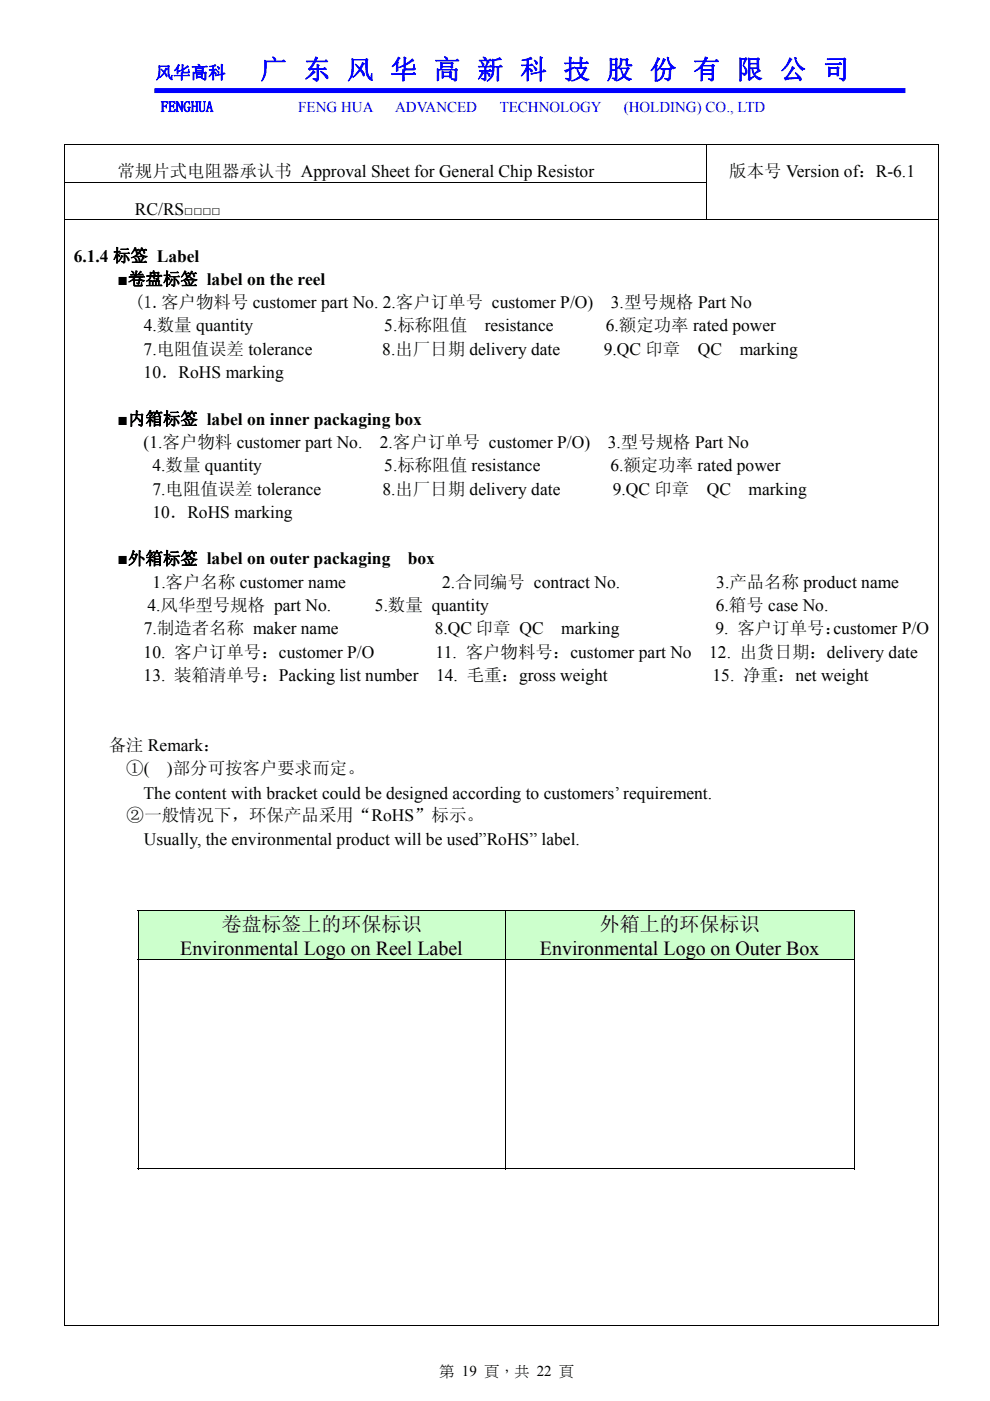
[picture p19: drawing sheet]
<svg xmlns="http://www.w3.org/2000/svg" width="210mm" height="297mm" viewBox="0 0 210 297" stroke-linecap="round" stroke-linejoin="round" font-family="sans-serif">
<defs><g id="words">
<text font-size="5.7" fill="#00f" x="55.2" y="16.7">广 东 风 华 高 新 科 技 股 份 有 限 公 司</text>
<g font-size="4.2">
<text x="47" y="197.3">卷盘标签上的环保标识</text>
<text x="127.2" y="197.3">外箱上的环保标识</text>
<text x="38.2" y="202.4">Environmental Logo on Reel Label</text>
<text x="114.5" y="202.4">Environmental Logo on Outer Box</text>
</g>
<text font-size="3.7" fill="#00f" x="33" y="16.7">风华高科</text>
<g font-size="3.7">
<text x="24.9" y="37.5">常规片式电阻器承认书 Approval Sheet for General Chip Resistor</text>
<text x="154.7" y="37.5">版本号 Version of：R-6.1</text>
<text x="28.6" y="45.7">RC/RS</text>
<text x="15.6" y="55.5">6.1.4 标签 Label</text>
<text x="24.9" y="60.4">■卷盘标签 label on the reel</text>
<text x="28.6" y="65.3">(1.客户物料号 customer part No. 2.客户订单号 customer P/O)</text>
<text x="129.6" y="65.3">3.型号规格 Part No</text>
<text x="30.5" y="70.3">4.数量 quantity</text>
<text x="81.5" y="70.3">5.标称阻值</text>
<text x="102.8" y="70.3">resistance</text>
<text x="128.5" y="70.3">6.额定功率 rated power</text>
<text x="30.5" y="75.2">7.电阻值误差 tolerance</text>
<text x="81.1" y="75.2">8.出厂日期 delivery date</text>
<text x="128.1" y="75.2">9.QC 印章</text>
<text x="148" y="75.2">QC</text>
<text x="156.9" y="75.2">marking</text>
<text x="30.5" y="80.2">10．RoHS marking</text>
<text x="24.9" y="90">■内箱标签 label on inner packaging box</text>
<text x="30.5" y="95">(1.客户物料 customer part No.</text>
<text x="80.6" y="95">2.客户订单号 customer P/O)</text>
<text x="128.9" y="95">3.型号规格 Part No</text>
<text x="32.3" y="99.9">4.数量 quantity</text>
<text x="81.5" y="99.9">5.标称阻值 resistance</text>
<text x="129.5" y="99.9">6.额定功率 rated power</text>
<text x="32.3" y="104.9">7.电阻值误差 tolerance</text>
<text x="81.1" y="104.9">8.出厂日期 delivery date</text>
<text x="130" y="104.9">9.QC 印章</text>
<text x="149.9" y="104.9">QC</text>
<text x="158.8" y="104.9">marking</text>
<text x="32.3" y="109.8">10．RoHS marking</text>
<text x="24.9" y="119.7">■外箱标签 label on outer packaging</text>
<text x="86.5" y="119.7">box</text>
<text x="32.4" y="124.6">1.客户名称 customer name</text>
<text x="93.8" y="124.6">2.合同编号 contract No.</text>
<text x="151.9" y="124.6">3.产品名称 product name</text>
<text x="31.3" y="129.5">4.风华型号规格 part No.</text>
<text x="79.5" y="129.5">5.数量 quantity</text>
<text x="151.8" y="129.5">6.箱号 case No.</text>
<text x="30.5" y="134.5">7.制造者名称 maker name</text>
<text x="92.2" y="134.5">8.QC 印章 QC</text>
<text x="119" y="134.5">marking</text>
<text x="151.8" y="134.5">9. 客户订单号：</text>
<text x="176.8" y="134.5">customer P/O</text>
<text x="30.5" y="139.4">10. 客户订单号：customer P/O</text>
<text x="92.4" y="139.4">11. 客户物料号：customer part No</text>
<text x="150.4" y="139.4">12. 出货日期：delivery date</text>
<text x="30.5" y="144.4">13. 装箱清单号：Packing list number</text>
<text x="92.5" y="144.4">14. 毛重：gross weight</text>
<text x="151.1" y="144.4">15. 净重：net weight</text>
<text x="23" y="159.2">备注 Remark：</text>
<text x="26.8" y="164.1">①(</text>
<text x="35.4" y="164.1">)部分可按客户要求而定。</text>
<text x="26.8" y="174">②一般情况下，环保产品采用“RoHS”标示。</text>
<text x="30.5" y="169.3">The content with bracket could be designed according to customers’ requirement.</text>
<text x="30.5" y="179.2">Usually, the environmental product will be used”RoHS” label.</text>
</g>
<g font-size="3.2" fill="#00f">
<text x="34.1" y="23.7">FENGHUA</text>
<text x="63.3" y="23.7">FENG HUA</text>
<text x="83.8" y="23.7">ADVANCED</text>
<text x="106" y="23.7">TECHNOLOGY</text>
<text x="132.3" y="23.7">(HOLDING) CO., LTD</text>
</g>
<g font-size="3.2">
<text x="39.1" y="45.7">□□□□</text>
<text x="93.2" y="291.7">第 19 頁，共 22 頁</text>
</g>
</g></defs>
<path d="M32.7 19.2h159.3" fill="none" stroke="#00f" stroke-width="1.1" stroke-linecap="butt"/>
<path d="M13.7 30.6h.1v.2h-.1zM198.9 30.6h.2v.2h-.2zM198.9 38.6h.2v.1h-.2zM198.9 280.9h.2v.2h-.2z" fill="#000"/>
<path d="M13.7 30.7h185.4M13.7 38.7h136.2M13.7 30.8v7.8M13.7 38.7v7.8M149.9 30.8v7.8M149.9 38.7v7.8M199 30.8v7.8M199 38.7v7.8M13.7 46.6h185.4M13.7 46.7v234.4M199 46.7v234.4M13.7 281h185.2" fill="none" stroke="#000" stroke-width=".21"/>
<g fill="#cfc">
<path d="M29.4 193h77.6v10.4h-77.6z"/>
<path d="M31.2 193h74v5.5h-74z"/>
<path d="M31.2 198.5h74v4.9h-74z"/>
<path d="M107.2 193h73.9v10.4h-73.9z"/>
<path d="M109 193h70.3v5.5h-70.3z"/>
<path d="M109 198.5h70.3v4.9h-70.3z"/>
</g>
<path d="M29.2 192.9h.2v.1h-.2zM181.1 192.9h.2v.1h-.2zM181.1 247.7h.2v.2h-.2z" fill="#000"/>
<path d="M29.2 193h152.1M29.3 193v10.4M107.1 193v10.4M181.2 193v10.4M29.2 203.5h152.1M29.3 203.6v44.3M107.1 203.6v44.3M181.2 203.6v44.3M29.2 247.8h77.8M107.2 247.8h73.9" fill="none" stroke="#000" stroke-width=".21"/>
<use href="#words"/>
</svg>
